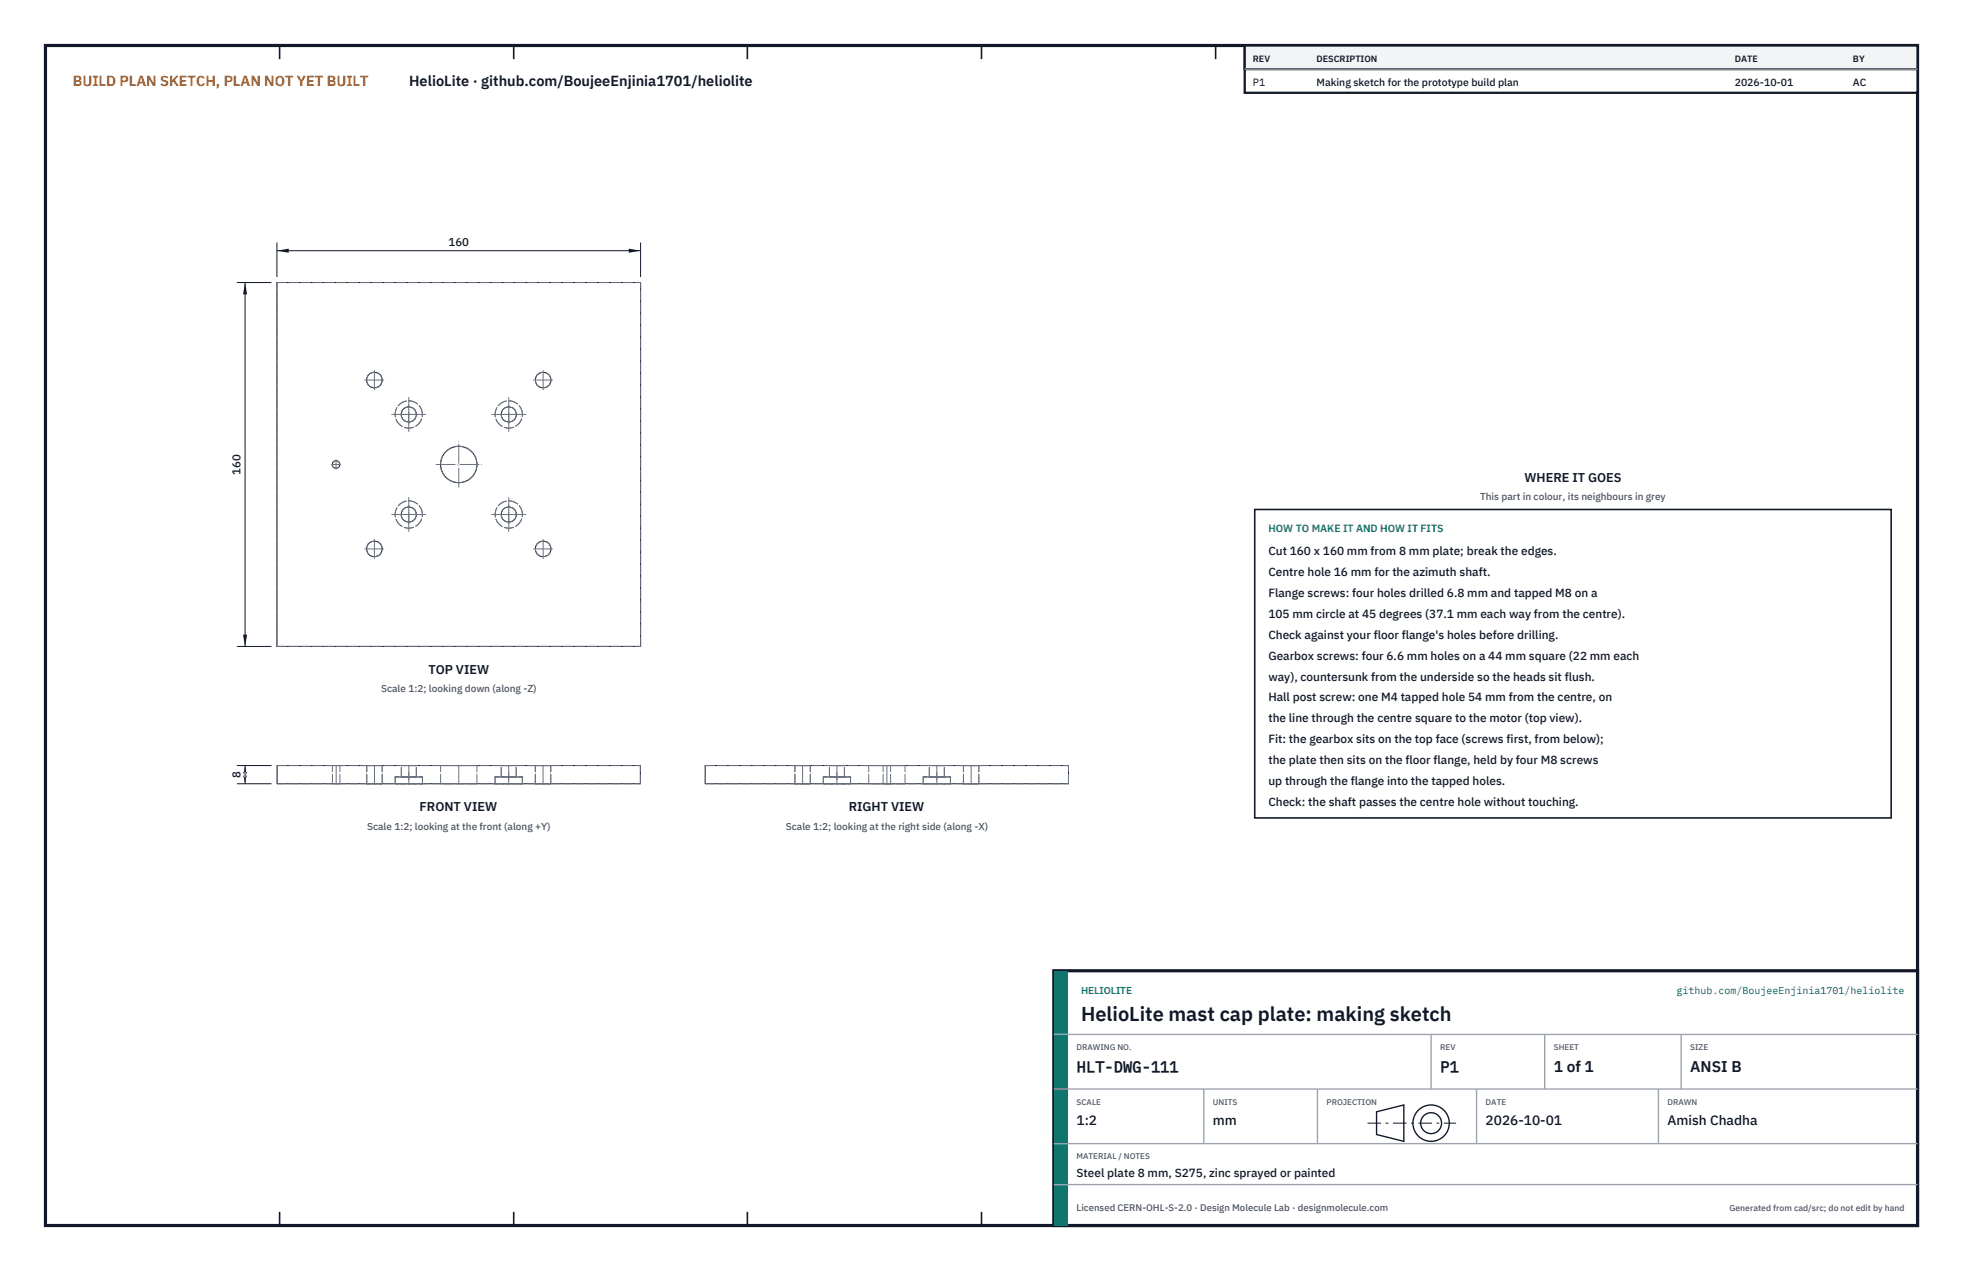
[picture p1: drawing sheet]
<svg xmlns="http://www.w3.org/2000/svg" width="432mm" height="279mm" viewBox="0 0 432 279" stroke-linecap="round" stroke-linejoin="round" font-family="sans-serif">
<defs><g id="words">
<text font-size="4.4" fill="#111827" x="237.8" y="224.4">HelioLite mast cap plate: making sketch</text>
<g font-size="3.4" fill="#111827">
<text x="236.8" y="235.6">HLT-DWG-111</text>
<text x="316.8" y="235.6">P1</text>
<text x="341.8" y="235.6">1 of 1</text>
<text x="371.8" y="235.6">ANSI B</text>
</g>
<text font-size="3.2" fill="#b45309" x="16" y="19">BUILD PLAN SKETCH, PLAN NOT YET BUILT</text>
<text font-size="3.2" fill="#111827" x="90" y="19">HelioLite · github.com/BoujeeEnjinia1701/heliolite</text>
<g font-size="3" fill="#111827">
<text x="236.8" y="247.2">1:2</text>
<text x="266.8" y="247.2">mm</text>
<text x="326.8" y="247.2">2026-10-01</text>
<text x="366.8" y="247.2">Amish Chadha</text>
</g>
<g font-size="2.8" fill="#111827">
<text x="335.3" y="106">WHERE IT GOES</text>
<text x="94.2" y="148.2">TOP VIEW</text>
<text x="92.3" y="178.4">FRONT VIEW</text>
<text x="186.7" y="178.4">RIGHT VIEW</text>
</g>
<g font-size="2.6" fill="#111827">
<text x="279" y="122">Cut 160 x 160 mm from 8 mm plate; break the edges.</text>
<text x="279" y="126.6">Centre hole 16 mm for the azimuth shaft.</text>
<text x="279" y="131.2">Flange screws: four holes drilled 6.8 mm and tapped M8 on a</text>
<text x="279" y="135.8">105 mm circle at 45 degrees (37.1 mm each way from the centre).</text>
<text x="279" y="140.4">Check against your floor flange's holes before drilling.</text>
<text x="279" y="145">Gearbox screws: four 6.6 mm holes on a 44 mm square (22 mm each</text>
<text x="279" y="149.6">way), countersunk from the underside so the heads sit flush.</text>
<text x="279" y="154.2">Hall post screw: one M4 tapped hole 54 mm from the centre, on</text>
<text x="279" y="158.8">the line through the centre square to the motor (top view).</text>
<text x="279" y="163.4">Fit: the gearbox sits on the top face (screws first, from below);</text>
<text x="279" y="168">the plate then sits on the floor flange, held by four M8 screws</text>
<text x="279" y="172.6">up through the flange into the tapped holes.</text>
<text x="279" y="177.2">Check: the shaft passes the centre hole without touching.</text>
<text x="236.8" y="258.8">Steel plate 8 mm, S275, zinc sprayed or painted</text>
</g>
<g font-size="2.5" fill="#111827">
<text x="98.7" y="54.1">160</text>
<text x="52.9" y="104.4" transform="rotate(-90 52.9 104.4)">160</text>
<text x="52.9" y="171" transform="rotate(-90 52.9 171)">8</text>
</g>
<g font-size="2.3" fill="#111827">
<text x="275.6" y="18.8">P1</text>
<text x="289.6" y="18.8">Making sketch for the prototype build plan</text>
<text x="381.6" y="18.8">2026-10-01</text>
<text x="407.6" y="18.8">AC</text>
</g>
<text font-size="2.3" fill="#0f766e" x="279" y="117">HOW TO MAKE IT AND HOW IT FITS</text>
<g font-size="2.2" fill="#4b5563">
<text x="325.6" y="110">This part in colour, its neighbours in grey</text>
<text x="83.8" y="152.2">Scale 1:2; looking down (along -Z)</text>
<text x="80.7" y="182.4">Scale 1:2; looking at the front (along +Y)</text>
<text x="172.9" y="182.4">Scale 1:2; looking at the right side (along -X)</text>
</g>
<g font-size="2.2" fill="#0f766e">
<text x="237.8" y="218.4">HELIOLITE</text>
<text x="368.8" y="218.4">github.com/BoujeeEnjinia1701/heliolite</text>
</g>
<text font-size="2.1" fill="#4b5563" x="236.8" y="266.2">Licensed CERN-OHL-S-2.0 · Design Molecule Lab · designmolecule.com</text>
<g font-size="2" fill="#111827">
<text x="275.6" y="13.6">REV</text>
<text x="289.6" y="13.6">DESCRIPTION</text>
<text x="381.6" y="13.6">DATE</text>
<text x="407.6" y="13.6">BY</text>
</g>
<text font-size="1.9" fill="#4b5563" x="380.4" y="266.2">Generated from cad/src; do not edit by hand</text>
<g font-size="1.8" fill="#4b5563">
<text x="236.8" y="230.8">DRAWING NO.</text>
<text x="316.8" y="230.8">REV</text>
<text x="341.8" y="230.8">SHEET</text>
<text x="371.8" y="230.8">SIZE</text>
<text x="236.8" y="242.8">SCALE</text>
<text x="266.8" y="242.8">UNITS</text>
<text x="291.8" y="242.8">PROJECTION</text>
<text x="326.8" y="242.8">DATE</text>
<text x="366.8" y="242.8">DRAWN</text>
<text x="236.8" y="254.8">MATERIAL / NOTES</text>
</g>
</g></defs>
<path d="M10 10h411.8v259.4h-411.8z" fill="none" stroke="#111827" stroke-width=".7" stroke-linecap="butt"/>
<g fill="none" stroke="#111827" stroke-width=".35">
<path d="M61.5 10v3M113 10v3M164.4 10v3M215.9 10v3M267.4 10v3M318.9 10v3M370.3 10v3M61.5 266.4v3M113 266.4v3M164.4 266.4v3M215.9 266.4v3M267.4 266.4v3"/>
<path d="M318.9 266.4v3M370.3 266.4v3"/>
</g>
<g fill="none" stroke="#111727" stroke-width=".22">
<path d="M60.9 62.1h80v80h-80zM61 168.3h79.9v4h-79.9zM155.1 168.3h79.9v4h-79.9z"/>
<circle cx="82.3" cy="83.5" r="1.71"/>
<circle cx="89.9" cy="91.1" r="1.66"/>
<circle cx="111.9" cy="91.1" r="1.66"/>
<circle cx="119.5" cy="83.5" r="1.71"/>
<circle cx="73.9" cy="102.1" r=".83"/>
<circle cx="89.9" cy="113.1" r="1.66"/>
<circle cx="100.9" cy="102.1" r="4"/>
<circle cx="111.9" cy="113.1" r="1.66"/>
<circle cx="82.3" cy="120.7" r="1.71"/>
<circle cx="119.5" cy="120.7" r="1.71"/>
</g>
<g fill="none" stroke="#6a7180" stroke-width=".22" stroke-dasharray="2.1 .5">
<path d="M60.9 62.1h80M60.9 142.1v-80M60.9 142.1h80M140.9 142.1v-80M61 172.3v-4M61 168.3h79.9M61 172.3h79.9M73.1 168.3h1.7M73.1 172.3h1.7M73.1 172.3v-4M74.8 168.3h-1.7M74.8 172.3h-1.7"/>
<path d="M74.8 172.3v-4M80.7 168.3h3.4M80.7 172.3h3.4M80.7 172.3v-4M84.1 168.3h-3.4M84.1 172.3h-3.4M84.1 172.3v-4M86.9 172.3h6M86.9 170.8h6M86.9 172.3v-1.5M88.3 168.3h3.3M88.3 170.8h3.3"/>
<path d="M88.3 170.8v-2.5M91.6 168.3h-3.3M91.6 170.8v-2.5M91.6 170.8h-3.3M92.9 172.3h-6M92.9 172.3v-1.5M92.9 170.8h-6M96.9 168.3h8M96.9 172.3h8M96.9 172.3v-4M104.9 168.3h-8M104.9 172.3h-8"/>
<path d="M104.9 172.3v-4M108.9 172.3h6M108.9 170.8h6M108.9 172.3v-1.5M110.3 168.3h3.2M110.3 170.8h3.2M110.3 170.8v-2.5M113.5 168.3h-3.2M113.5 170.8v-2.5M113.5 170.8h-3.2M114.9 172.3h-6M114.9 172.3v-1.5"/>
<path d="M114.9 170.8h-6M117.8 168.3h3.4M117.8 172.3h3.4M117.8 172.3v-4M121.2 168.3h-3.4M121.2 172.3h-3.4M121.2 172.3v-4M140.9 172.3v-4M155.1 172.3v-4M155.1 168.3h79.9M155.1 172.3h79.9M174.8 168.3h1.7"/>
<path d="M174.8 172.3h1.7M174.8 172.3v-4M176.5 168.3h1.7M176.5 172.3h1.7M178.2 168.3h-3.4M178.2 172.3h-3.4M178.2 172.3v-4M181.1 172.3h3M181.1 170.8h3M181.1 172.3v-1.5M182.5 168.3h1.6M182.5 170.8h1.6"/>
<path d="M182.5 170.8v-2.5M184.1 168.3h1.6M184.1 172.3h3M184.1 170.8h1.6M184.1 170.8h3M185.7 168.3h-3.2M185.7 170.8h-3.2M185.7 170.8v-2.5M187.1 172.3h-6M187.1 170.8h-6M187.1 172.3v-1.5M191.1 168.3h4"/>
<path d="M191.1 172.3h4M191.1 172.3v-4M194.3 168.3h.8M194.3 172.3h.8M194.3 172.3v-4M195.1 168.3h.8M195.1 168.3h4M195.1 172.3h.8M195.1 172.3h4M195.9 168.3h-1.6M195.9 172.3h-1.6M195.9 172.3v-4"/>
<path d="M199.1 168.3h-8M199.1 172.3h-8M199.1 172.3v-4M203.1 172.3h3M203.1 170.8h3M203.1 172.3v-1.5M204.4 168.3h1.7M204.4 170.8h1.7M204.4 170.8v-2.5M206.1 168.3h1.6M206.1 172.3h3M206.1 170.8h1.6"/>
<path d="M206.1 170.8h3M207.7 168.3h-3.3M207.7 170.8h-3.3M207.7 170.8v-2.5M209.1 172.3h-6M209.1 170.8h-6M209.1 172.3v-1.5M211.9 168.3h1.7M211.9 172.3h1.7M211.9 172.3v-4M213.6 168.3h1.7M213.6 172.3h1.7"/>
<path d="M215.3 168.3h-3.4M215.3 172.3h-3.4M215.3 172.3v-4M235 172.3v-4"/>
<circle cx="82.3" cy="83.5" r="1.71"/>
<circle cx="89.9" cy="91.1" r="1.66"/>
<circle cx="89.9" cy="91.1" r="3"/>
<circle cx="111.9" cy="91.1" r="1.66"/>
<circle cx="111.9" cy="91.1" r="3"/>
<circle cx="119.5" cy="83.5" r="1.71"/>
<circle cx="73.9" cy="102.1" r=".83"/>
<circle cx="89.9" cy="113.1" r="1.66"/>
<circle cx="89.9" cy="113.1" r="3"/>
<circle cx="100.9" cy="102.1" r="4"/>
<circle cx="111.9" cy="113.1" r="1.66"/>
<circle cx="111.9" cy="113.1" r="3"/>
<circle cx="82.3" cy="120.7" r="1.71"/>
<circle cx="119.5" cy="120.7" r="1.71"/>
</g>
<g fill="none" stroke="#6a7180" stroke-width=".22" stroke-dasharray="4.2 .5 0 .5">
<path d="M80.2 83.5h4.3M82.4 85.7v-4.3M86.2 91.1h7.5M87.9 91.1h4.1M89.9 94.9v-7.5M89.9 93.2v-4.2M108.2 91.1h7.5M109.9 91.1h4.1M111.9 94.9v-7.5M111.9 93.2v-4.2M117.3 83.5h4.3M119.5 85.7v-4.3"/>
<path d="M72.9 102.1h2M73.9 103.1v-2M86.2 113.1h7.5M87.9 113.1h4.1M89.9 116.9v-7.5M89.9 115.2v-4.2M95.9 102.1h10M100.9 107.1v-10M108.2 113.1h7.5M109.9 113.1h4.1M111.9 116.9v-7.5M111.9 115.2v-4.2"/>
<path d="M80.2 120.7h4.3M82.4 122.8v-4.3M117.3 120.7h4.3M119.5 122.8v-4.3M73.9 172.3v-4M82.4 172.3v-4M89.9 172.3v-2.5M89.9 171.4v-3.1M100.9 172.3v-4M111.9 172.3v-2.5M111.9 171.4v-3.1M119.5 172.3v-4"/>
<path d="M176.5 172.3v-4M184.1 172.3v-2.5M184.1 171.4v-3.1M195.1 172.3v-4M206.1 172.3v-2.5M206.1 171.4v-3.1M213.6 172.3v-4"/>
</g>
<path d="M60.9 53.3v7.6M60.9 55.1h80M140.9 53.3v7.6" fill="none" stroke="#111827" stroke-width=".22"/>
<path d="M60.9 55.1l2.6-.4v.9zM138.3 54.7v.9l2.6-.5z" fill="#111827"/>
<path d="M52.1 62.1h7.6M53.9 62.1v80M52.1 142.1h7.6" fill="none" stroke="#111827" stroke-width=".22"/>
<path d="M53.9 62.1l-.4 2.6h.9zM53.5 139.5h.9l-.5 2.6z" fill="#111827"/>
<path d="M52.1 168.3h7.6M52.1 172.3h7.6M53.9 168.3v4" fill="none" stroke="#111827" stroke-width=".22"/>
<path d="M53.9 168.3l-.4 2.6h.9zM53.5 169.7h.9l-.5 2.6z" fill="#111827"/>
<path d="M276 112h140v67.8h-140z" fill="#fff" stroke="#111827" stroke-width=".35"/>
<path d="M273.8 10h148v10.4h-148z" fill="#fff" stroke="#111827" stroke-width=".5"/>
<path d="M273.8 10h148v5.2h-148z" fill="#f3f4f6" stroke="#111827" stroke-width=".5"/>
<path d="M273.8 15.2h148" fill="none" stroke="#9ca3af" stroke-width=".3"/>
<path d="M231.8 213.4h190v56h-190z" fill="#fff" stroke="#111827" stroke-width=".7" stroke-linecap="butt"/>
<path d="M231.8 213.4h3v56h-3z" fill="#0f766e"/>
<path d="M231.8 227.4h190M231.8 239.4h190M264.8 239.4v12M289.8 239.4v12M314.8 227.4v12M324.8 239.4v12M339.8 227.4v12M364.8 239.4v12M369.8 227.4v12M231.8 251.4h190M231.8 260.4h190" fill="none" stroke="#9ca3af" stroke-width=".3"/>
<g fill="none" stroke="#111827" stroke-width=".3">
<path d="M302.8 244.4l6-1.5v8l-6-1.5z"/>
<circle cx="314.8" cy="246.9" r="4"/>
<circle cx="314.8" cy="246.9" r="2.3"/>
</g>
<path d="M300.8 246.9h19.5" fill="none" stroke="#111827" stroke-width=".22" stroke-dasharray="3 1 .6 1" stroke-linecap="butt"/>
<use href="#words"/>
</svg>
